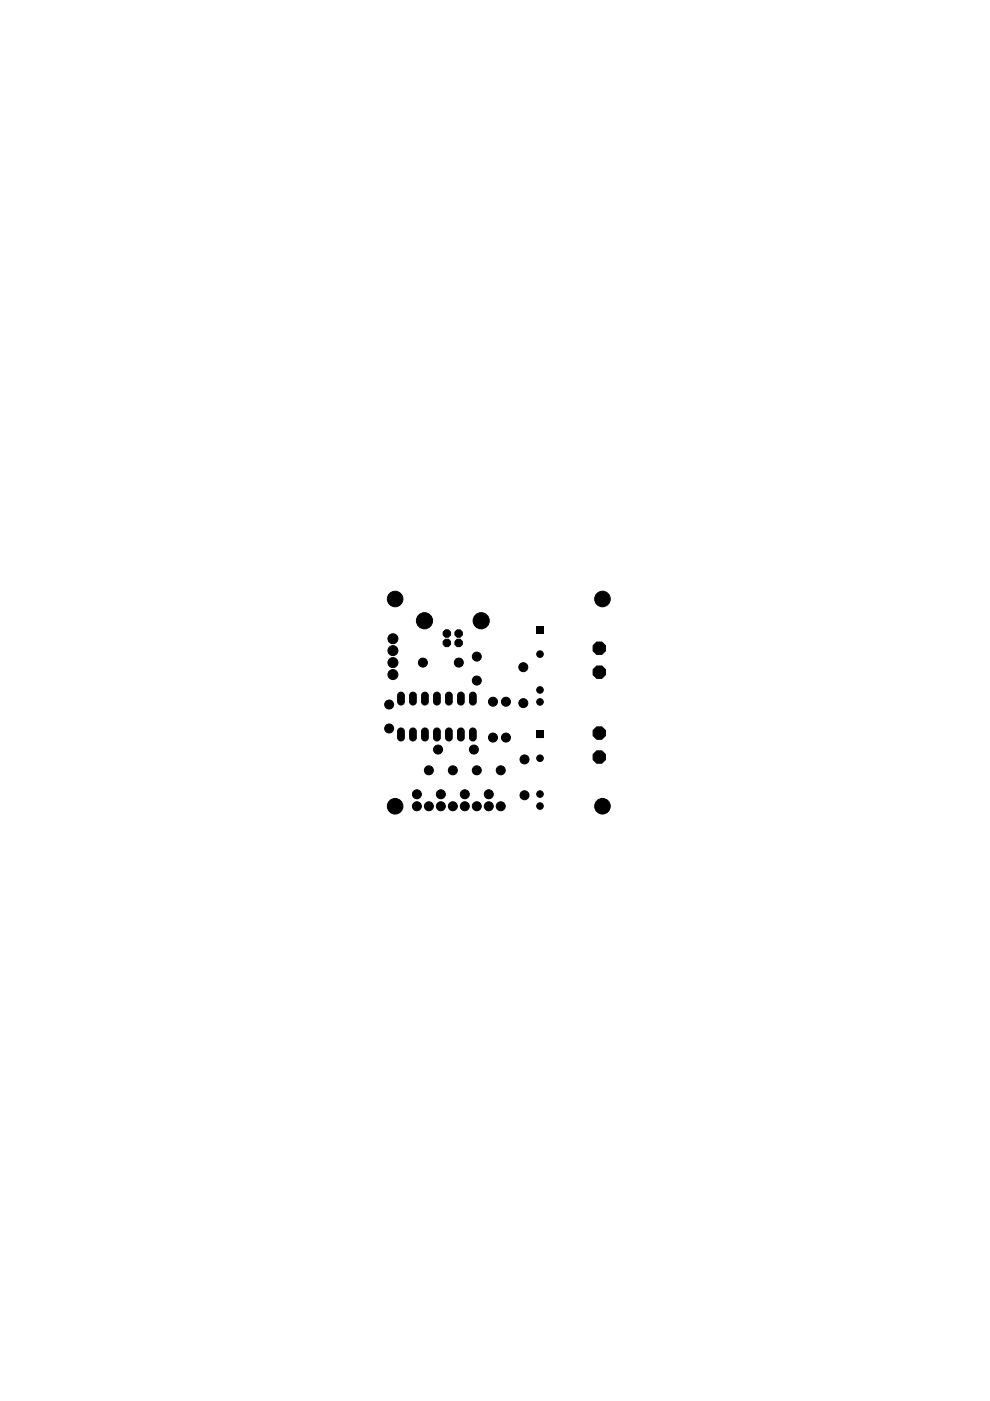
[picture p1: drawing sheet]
<svg xmlns="http://www.w3.org/2000/svg" width="210mm" height="297mm" viewBox="0 0 210 297" stroke-linecap="round" stroke-linejoin="round" font-family="sans-serif">
<g fill="#000" stroke="#000" stroke-width=".21">
<circle cx="83.3" cy="135.4" r="1.06"/>
<circle cx="83.3" cy="137.9" r="1.06"/>
<circle cx="83.8" cy="127" r="1.65"/>
<circle cx="90" cy="131.6" r="1.71"/>
<circle cx="101.1" cy="139.2" r=".95"/>
<circle cx="102" cy="131.6" r="1.71"/>
<circle cx="114.5" cy="138.7" r=".7"/>
<circle cx="127.7" cy="127" r="1.65"/>
<circle cx="82.5" cy="149.4" r=".95"/>
<circle cx="82.5" cy="154.5" r=".95"/>
<circle cx="83.3" cy="140.5" r="1.06"/>
<circle cx="83.3" cy="143" r="1.06"/>
<circle cx="89.7" cy="140.5" r=".95"/>
<circle cx="92.9" cy="158.9" r=".95"/>
<circle cx="97.3" cy="140.5" r=".95"/>
<circle cx="100.5" cy="158.9" r=".95"/>
<circle cx="101.1" cy="144.3" r=".95"/>
<circle cx="104.5" cy="148.8" r=".95"/>
<circle cx="104.5" cy="156.4" r=".95"/>
<circle cx="107.3" cy="156.4" r=".95"/>
<circle cx="107.3" cy="148.8" r=".95"/>
<circle cx="111" cy="149.1" r=".95"/>
<circle cx="111" cy="141.5" r=".95"/>
<circle cx="114.5" cy="146.3" r=".7"/>
<circle cx="114.5" cy="148.8" r=".7"/>
<circle cx="83.8" cy="170.9" r="1.65"/>
<circle cx="88.4" cy="170.9" r=".95"/>
<circle cx="88.4" cy="168.4" r=".95"/>
<circle cx="90.9" cy="163.3" r=".95"/>
<circle cx="90.9" cy="170.9" r=".95"/>
<circle cx="93.5" cy="168.4" r=".95"/>
<circle cx="93.5" cy="170.9" r=".95"/>
<circle cx="96" cy="170.9" r=".95"/>
<circle cx="96" cy="163.3" r=".95"/>
<circle cx="98.6" cy="170.9" r=".95"/>
<circle cx="98.6" cy="168.4" r=".95"/>
<circle cx="101.1" cy="170.9" r=".95"/>
<circle cx="101.1" cy="163.3" r=".95"/>
<circle cx="103.6" cy="170.9" r=".95"/>
<circle cx="103.6" cy="168.4" r=".95"/>
<circle cx="106.2" cy="170.9" r=".95"/>
<circle cx="106.2" cy="163.3" r=".95"/>
<circle cx="111.2" cy="168.6" r=".95"/>
<circle cx="111.2" cy="161" r=".95"/>
<circle cx="114.5" cy="168.4" r=".7"/>
<circle cx="114.5" cy="170.9" r=".7"/>
<circle cx="114.5" cy="160.8" r=".7"/>
<circle cx="127.7" cy="170.9" r="1.65"/>
</g>
<g fill="#000" stroke="#000" stroke-width=".21">
<path d="M113.8 132.9h1.4v1.4h-1.4zM84.5 154.6a.71 .71 0 0 1 .7-.2 .71 .71 0 0 1 .5 .6v1.5a.72 .72 0 0 1-.7 .6 .72 .72 0 0 1-.7-.6v-1.5zM84.5 147a.71 .71 0 0 1 .7-.2 .71 .71 0 0 1 .5 .6v1.5a.72 .72 0 0 1-.7 .6 .72 .72 0 0 1-.7-.6v-1.5zM87 154.6a.71 .71 0 0 1 .7-.2 .71 .71 0 0 1 .6 .6v1.5a.72 .72 0 0 1-.7 .6 .72 .72 0 0 1-.8-.6v-1.5zM87 147a.71 .71 0 0 1 .7-.2 .71 .71 0 0 1 .6 .6v1.5a.72 .72 0 0 1-.7 .6 .72 .72 0 0 1-.8-.6v-1.5zM89.5 154.6a.71 .71 0 0 1 .8-.2 .71 .71 0 0 1 .5 .6v1.5a.72 .72 0 0 1-.7 .6 .72 .72 0 0 1-.7-.6v-1.5zM89.5 147a.71 .71 0 0 1 .8-.2 .71 .71 0 0 1 .5 .6v1.5a.72 .72 0 0 1-.7 .6 .72 .72 0 0 1-.7-.6v-1.5zM92.1 154.6a.71 .71 0 0 1 .7-.2 .71 .71 0 0 1 .5 .6v1.5a.72 .72 0 0 1-.7 .6 .72 .72 0 0 1-.7-.6v-1.5zM92.1 147a.71 .71 0 0 1 .7-.2 .71 .71 0 0 1 .5 .6v1.5a.72 .72 0 0 1-.7 .6 .72 .72 0 0 1-.7-.6v-1.5zM94.6 154.6a.71 .71 0 0 1 .8-.2 .71 .71 0 0 1 .5 .6v1.5a.72 .72 0 0 1-.7 .6 .72 .72 0 0 1-.7-.6v-1.5zM94.6 147a.71 .71 0 0 1 .8-.2 .71 .71 0 0 1 .5 .6v1.5a.72 .72 0 0 1-.7 .6 .72 .72 0 0 1-.7-.6v-1.5zM97.2 154.6a.71 .71 0 0 1 .7-.2 .71 .71 0 0 1 .5 .6v1.5a.72 .72 0 0 1-.7 .6 .72 .72 0 0 1-.7-.6v-1.5z"/>
<path d="M97.2 147a.71 .71 0 0 1 .7-.2 .71 .71 0 0 1 .5 .6v1.5a.72 .72 0 0 1-.7 .6 .72 .72 0 0 1-.7-.6v-1.5zM99.7 154.6a.71 .71 0 0 1 .7-.2 .71 .71 0 0 1 .6 .6v1.5a.72 .72 0 0 1-.7 .6 .72 .72 0 0 1-.8-.6v-1.5zM99.7 147a.71 .71 0 0 1 .7-.2 .71 .71 0 0 1 .6 .6v1.5a.72 .72 0 0 1-.7 .6 .72 .72 0 0 1-.8-.6v-1.5zM113.8 155h1.4v1.4h-1.4z"/>
<circle cx="94.7" cy="134.3" r=".85"/>
<circle cx="94.7" cy="136.3" r=".85"/>
<circle cx="97.2" cy="134.3" r=".85"/>
<circle cx="97.2" cy="136.3" r=".85"/>
<circle cx="127.1" cy="137.4" r="1.42"/>
<circle cx="127.1" cy="142.5" r="1.42"/>
<circle cx="127.1" cy="155.4" r="1.42"/>
<circle cx="127.1" cy="160.5" r="1.42"/>
</g>
</svg>
